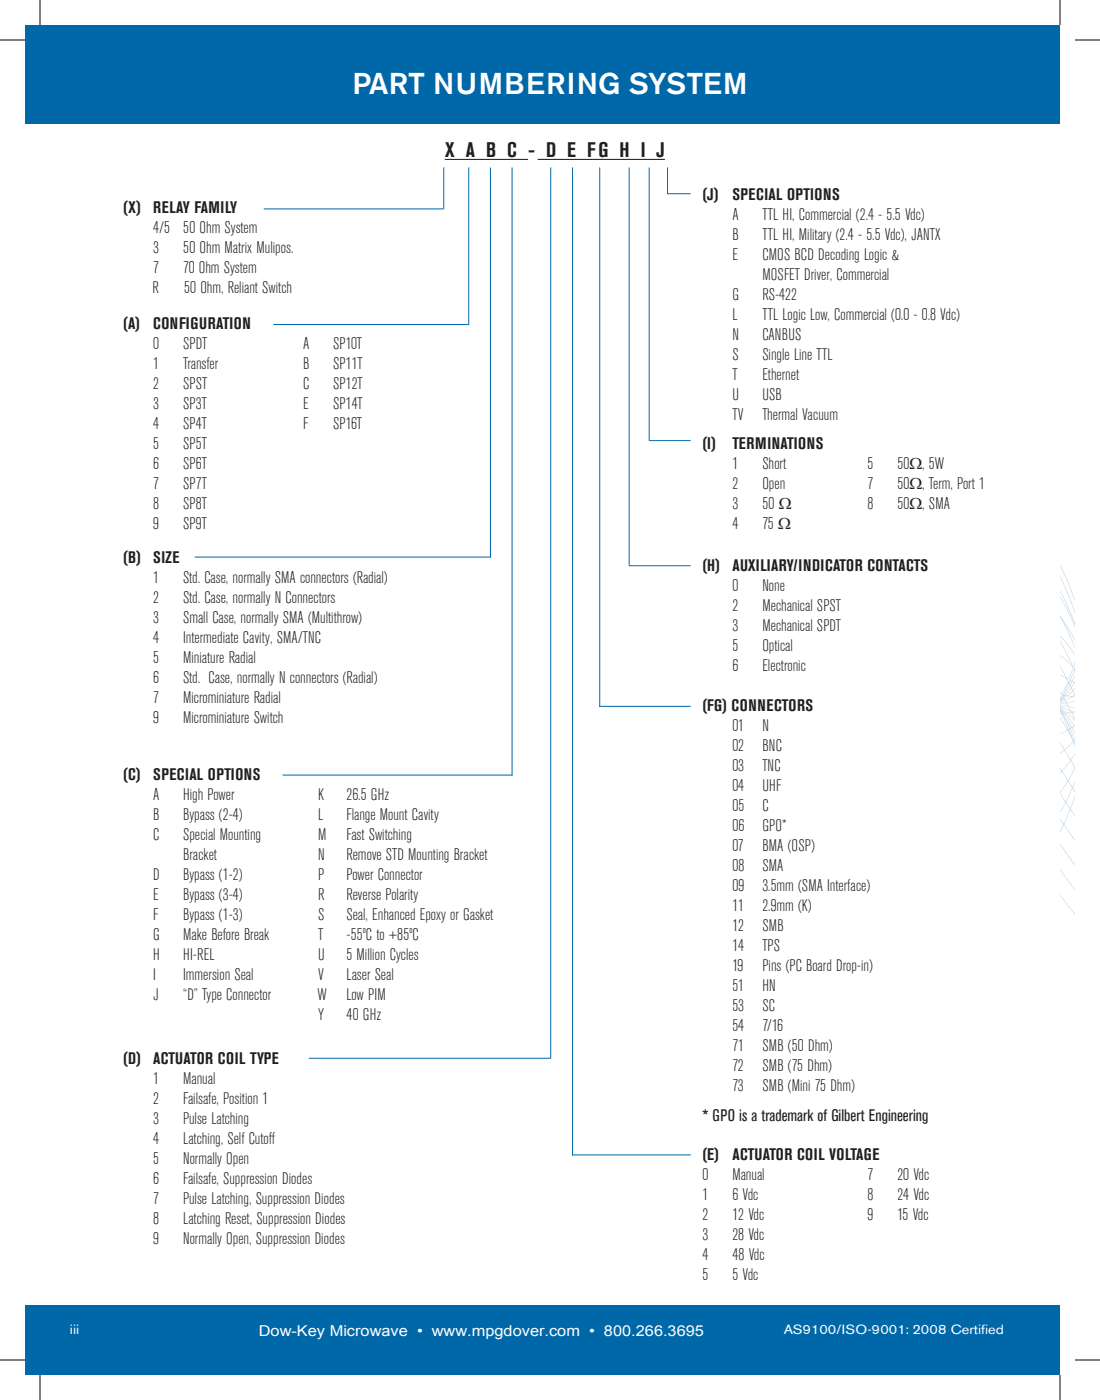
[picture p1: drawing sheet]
<svg xmlns="http://www.w3.org/2000/svg" width="233mm" height="296mm" viewBox="0 0 233 296" stroke-linecap="round" stroke-linejoin="round" font-family="sans-serif">
<defs><g id="words">
<text font-size="6.3" fill="#fff" x="74.6" y="19.9">PART NUMBERING SYSTEM</text>
<text font-size="4.5" fill="#231f20" x="94.1" y="33.3">X A B C - D E FG H I J</text>
<g font-size="3.5" fill="#231f20">
<text x="26.1" y="45.1">(X)</text>
<text x="32.4" y="45.1">RELAY FAMILY</text>
<text x="148.7" y="42.3">(J)</text>
<text x="155" y="42.3">SPECIAL OPTIONS</text>
<text x="155" y="46.5">A</text>
<text x="161.4" y="46.5">TTL HI, Commercial (2.4 - 5.5 Vdc)</text>
<text x="32.4" y="49.4">4/5</text>
<text x="32.4" y="53.6">3</text>
<text x="38.8" y="49.4">50 Ohm System</text>
<text x="38.8" y="53.6">50 Ohm Matrix Mulipos.</text>
<text x="155" y="50.8">B</text>
<text x="161.4" y="50.8">TTL HI, Military (2.4 - 5.5 Vdc), JANTX</text>
<text x="32.4" y="57.8">7</text>
<text x="38.8" y="57.8">70 Ohm System</text>
<text x="155" y="55">E</text>
<text x="161.4" y="55">CMOS BCD Decoding Logic &amp;</text>
<text x="161.4" y="59.2">MOSFET Driver, Commercial</text>
<text x="32.3" y="62.1">R</text>
<text x="39" y="62.1">50 Ohm, Reliant Switch</text>
<text x="155" y="63.5">G</text>
<text x="161.4" y="63.5">RS-422</text>
<text x="26.1" y="69.7">(A)</text>
<text x="32.4" y="69.7">CONFIGURATION</text>
<text x="155" y="67.7">L</text>
<text x="155" y="71.9">N</text>
<text x="161.4" y="67.7">TTL Logic Low, Commercial (0.0 - 0.8 Vdc)</text>
<text x="161.4" y="71.9">CANBUS</text>
<text x="32.4" y="73.9">0</text>
<text x="38.8" y="73.9">SPDT</text>
<text x="64.2" y="73.9">A</text>
<text x="70.5" y="73.9">SP10T</text>
<text x="155" y="76.2">S</text>
<text x="161.4" y="76.2">Single Line TTL</text>
<text x="32.4" y="78.1">1</text>
<text x="32.4" y="82.4">2</text>
<text x="38.8" y="78.1">Transfer</text>
<text x="38.8" y="82.4">SPST</text>
<text x="64.2" y="78.1">B</text>
<text x="64.2" y="82.4">C</text>
<text x="70.5" y="78.1">SP11T</text>
<text x="70.5" y="82.4">SP12T</text>
<text x="155" y="80.4">T</text>
<text x="161.4" y="80.4">Ethernet</text>
<text x="32.4" y="86.6">3</text>
<text x="38.8" y="86.6">SP3T</text>
<text x="64.2" y="86.6">E</text>
<text x="70.5" y="86.6">SP14T</text>
<text x="155" y="84.6">U</text>
<text x="155" y="88.9">TV</text>
<text x="161.4" y="84.6">USB</text>
<text x="161.4" y="88.9">Thermal Vacuum</text>
<text x="32.4" y="90.8">4</text>
<text x="32.4" y="95.1">5</text>
<text x="38.8" y="90.8">SP4T</text>
<text x="38.8" y="95.1">SP5T</text>
<text x="64.2" y="90.8">F</text>
<text x="70.5" y="90.8">SP16T</text>
<text x="148.7" y="95">(I)</text>
<text x="155" y="95">TERMINATIONS</text>
<text x="32.4" y="99.3">6</text>
<text x="38.8" y="99.3">SP6T</text>
<text x="155" y="99.2">1</text>
<text x="161.4" y="99.2">Short</text>
<text x="183.6" y="99.2">5</text>
<text x="189.9" y="99.2">50Ω, 5W</text>
<text x="32.4" y="103.5">7</text>
<text x="32.4" y="107.8">8</text>
<text x="38.8" y="103.5">SP7T</text>
<text x="38.8" y="107.8">SP8T</text>
<text x="155" y="103.5">2</text>
<text x="155" y="107.7">3</text>
<text x="161.4" y="103.5">Open</text>
<text x="161.4" y="107.7">50 Ω</text>
<text x="183.6" y="103.5">7</text>
<text x="183.6" y="107.7">8</text>
<text x="189.9" y="103.5">50Ω, Term, Port 1</text>
<text x="189.9" y="107.7">50Ω, SMA</text>
<text x="32.4" y="112">9</text>
<text x="38.8" y="112">SP9T</text>
<text x="155" y="111.9">4</text>
<text x="161.4" y="111.9">75 Ω</text>
<text x="26.1" y="119.1">(B)</text>
<text x="32.4" y="119.1">SIZE</text>
<text x="32.4" y="123.4">1</text>
<text x="38.8" y="123.4">Std. Case, normally SMA connectors (Radial)</text>
<text x="148.7" y="120.9">(H)</text>
<text x="155" y="120.9">AUXILIARY/INDICATOR CONTACTS</text>
<text x="155" y="125.1">0</text>
<text x="161.4" y="125.1">None</text>
<text x="32.4" y="127.6">2</text>
<text x="32.4" y="131.8">3</text>
<text x="38.8" y="127.6">Std. Case, normally N Connectors</text>
<text x="38.8" y="131.8">Small Case, normally SMA (Multithrow)</text>
<text x="155" y="129.4">2</text>
<text x="161.4" y="129.4">Mechanical SPST</text>
<text x="32.4" y="136.1">4</text>
<text x="38.8" y="136.1">Intermediate Cavity, SMA/TNC</text>
<text x="155" y="133.6">3</text>
<text x="155" y="137.8">5</text>
<text x="161.4" y="133.6">Mechanical SPDT</text>
<text x="161.4" y="137.8">Optical</text>
<text x="32.4" y="140.3">5</text>
<text x="38.8" y="140.3">Miniature Radial</text>
<text x="155" y="142.1">6</text>
<text x="161.4" y="142.1">Electronic</text>
<text x="32.4" y="144.5">6</text>
<text x="32.4" y="148.8">7</text>
<text x="38.8" y="144.5">Std. Case, normally N connectors (Radial)</text>
<text x="38.8" y="148.8">Microminiature Radial</text>
<text x="32.4" y="153">9</text>
<text x="38.8" y="153">Microminiature Switch</text>
<text x="148.7" y="150.4">(FG) CONNECTORS</text>
<text x="155" y="154.7">01</text>
<text x="161.4" y="154.7">N</text>
<text x="155" y="158.9">02</text>
<text x="161.4" y="158.9">BNC</text>
<text x="26.1" y="165.2">(C)</text>
<text x="32.4" y="165.2">SPECIAL OPTIONS</text>
<text x="155" y="163.1">03</text>
<text x="155" y="167.4">04</text>
<text x="161.4" y="163.1">TNC</text>
<text x="161.4" y="167.4">UHF</text>
<text x="32.4" y="169.4">A</text>
<text x="32.4" y="173.6">B</text>
<text x="38.8" y="169.4">High Power</text>
<text x="38.8" y="173.6">Bypass (2-4)</text>
<text x="67.3" y="169.4">K</text>
<text x="67.3" y="173.6">L</text>
<text x="73.3" y="169.4">26.5 GHz</text>
<text x="73.3" y="173.6">Flange Mount Cavity</text>
<text x="155" y="171.6">05</text>
<text x="161.4" y="171.6">C</text>
<text x="32.4" y="177.9">C</text>
<text x="38.8" y="177.9">Special Mounting</text>
<text x="67.3" y="177.9">M</text>
<text x="73.3" y="177.9">Fast Switching</text>
<text x="155" y="175.8">06</text>
<text x="161.4" y="175.8">GPO*</text>
<text x="38.8" y="182.1">Bracket</text>
<text x="67.3" y="182.1">N</text>
<text x="73.3" y="182.1">Remove STD Mounting Bracket</text>
<text x="155" y="180.1">07</text>
<text x="155" y="184.3">08</text>
<text x="161.4" y="180.1">BMA (OSP)</text>
<text x="161.4" y="184.3">SMA</text>
<text x="32.4" y="186.3">D</text>
<text x="32.4" y="190.6">E</text>
<text x="38.8" y="186.3">Bypass (1-2)</text>
<text x="38.8" y="190.6">Bypass (3-4)</text>
<text x="67.3" y="186.3">P</text>
<text x="67.3" y="190.6">R</text>
<text x="73.3" y="186.3">Power Connector</text>
<text x="73.3" y="190.6">Reverse Polarity</text>
<text x="155" y="188.5">09</text>
<text x="161.4" y="188.5">3.5mm (SMA Interface)</text>
<text x="32.4" y="194.8">F</text>
<text x="38.8" y="194.8">Bypass (1-3)</text>
<text x="67.3" y="194.8">S</text>
<text x="73.3" y="194.8">Seal, Enhanced Epoxy or Gasket</text>
<text x="155" y="192.8">11</text>
<text x="155" y="197">12</text>
<text x="161.4" y="192.8">2.9mm (K)</text>
<text x="161.4" y="197">SMB</text>
<text x="32.4" y="199">G</text>
<text x="32.4" y="203.3">H</text>
<text x="38.8" y="199">Make Before Break</text>
<text x="38.8" y="203.3">HI-REL</text>
<text x="67.3" y="199">T</text>
<text x="67.3" y="203.3">U</text>
<text x="73.3" y="199">-55ºC to +85ºC</text>
<text x="73.3" y="203.3">5 Million Cycles</text>
<text x="155" y="201.2">14</text>
<text x="161.4" y="201.2">TPS</text>
<text x="32.4" y="207.5">I</text>
<text x="38.8" y="207.5">Immersion Seal</text>
<text x="67.3" y="207.5">V</text>
<text x="73.3" y="207.5">Laser Seal</text>
<text x="155" y="205.5">19</text>
<text x="155" y="209.7">51</text>
<text x="161.4" y="205.5">Pins (PC Board Drop-in)</text>
<text x="161.4" y="209.7">HN</text>
<text x="32.4" y="211.7">J</text>
<text x="38.8" y="211.7">“D” Type Connector</text>
<text x="67.2" y="211.7">W</text>
<text x="67.3" y="216">Y</text>
<text x="73.3" y="216">40 GHz</text>
<text x="73.3" y="211.7">Low PIM</text>
<text x="155" y="213.9">53</text>
<text x="161.4" y="213.9">SC</text>
<text x="155" y="218.2">54</text>
<text x="161.4" y="218.2">7/16</text>
<text x="26.1" y="225.2">(D)</text>
<text x="32.4" y="225.2">ACTUATOR COIL TYPE</text>
<text x="155" y="222.4">71</text>
<text x="155" y="226.6">72</text>
<text x="161.4" y="222.4">SMB (50 Dhm)</text>
<text x="161.4" y="226.6">SMB (75 Dhm)</text>
<text x="32.4" y="229.5">1</text>
<text x="32.4" y="233.7">2</text>
<text x="38.8" y="229.5">Manual</text>
<text x="38.8" y="233.7">Failsafe, Position 1</text>
<text x="155" y="230.9">73</text>
<text x="161.4" y="230.9">SMB (Mini 75 Dhm)</text>
<text x="32.4" y="237.9">3</text>
<text x="38.8" y="237.9">Pulse Latching</text>
<text x="148.7" y="237.2">* GPO is a trademark of Gilbert Engineering</text>
<text x="32.4" y="242.2">4</text>
<text x="38.8" y="242.2">Latching, Self Cutoff</text>
<text x="148.7" y="245.5">(E)</text>
<text x="155" y="245.5">ACTUATOR COIL VOLTAGE</text>
<text x="32.4" y="246.4">5</text>
<text x="32.4" y="250.6">6</text>
<text x="38.8" y="246.4">Normally Open</text>
<text x="38.8" y="250.6">Failsafe, Suppression Diodes</text>
<text x="148.7" y="249.8">0</text>
<text x="155" y="249.8">Manual</text>
<text x="183.6" y="249.8">7</text>
<text x="189.9" y="249.8">20 Vdc</text>
<text x="32.4" y="254.9">7</text>
<text x="38.8" y="254.9">Pulse Latching, Suppression Diodes</text>
<text x="148.7" y="254">1</text>
<text x="155" y="254">6 Vdc</text>
<text x="183.6" y="254">8</text>
<text x="189.9" y="254">24 Vdc</text>
<text x="32.4" y="259.1">8</text>
<text x="32.4" y="263.3">9</text>
<text x="38.8" y="259.1">Latching Reset, Suppression Diodes</text>
<text x="38.8" y="263.3">Normally Open, Suppression Diodes</text>
<text x="148.7" y="258.2">2</text>
<text x="148.7" y="262.5">3</text>
<text x="155" y="258.2">12 Vdc</text>
<text x="155" y="262.5">28 Vdc</text>
<text x="183.6" y="258.2">9</text>
<text x="189.9" y="258.2">15 Vdc</text>
<text x="148.7" y="266.7">4</text>
<text x="155" y="266.7">48 Vdc</text>
<text x="148.7" y="270.9">5</text>
<text x="155" y="270.9">5 Vdc</text>
</g>
<text font-size="3.2" fill="#fff" x="54.8" y="282.8">Dow-Key Microwave • www.mpgdover.com • 800.266.3695</text>
<g font-size="2.8" fill="#fff">
<text x="14.8" y="282.4">iii</text>
<text x="165.9" y="282.4">AS9100/ISO-9001: 2008 Certified</text>
</g>
</g></defs>
<g fill="#0068a9">
<path d="M5.3 5.3h219.1v20.8h-219.1z"/>
<path d="M5.3 276.4h219.1v14.6h-219.1z"/>
</g>
<path d="M94.1 33.7h17.7M113.8 33.7h27" fill="none" stroke="#231f20" stroke-width=".22"/>
<g fill="none" stroke="#0068a9" stroke-width=".21">
<path d="M93.9 35.4v8.9M99.2 35.4v33.4M103.8 35.4v82.6M108.4 35.4v128.7M116.6 35.5v188.4M121.2 35.4v209.2M126.9 35.4v114.2M133.2 35.4v84.3M137.4 35.4v57.9M141.3 35.4v5.7M55.8 44.2h38M141.3 41h4.9"/>
<path d="M57.9 68.7h41.3M137.4 93.3h8.8M41.2 117.9h62.5M133.1 119.8h13.1M126.8 149.5h19.4M59.8 164.1h48.7M65.4 224h51.2M121.1 244.5h25.1"/>
</g>
<path d="M5.2 8.5h.1M8.5 5.2v.1M224.4 5.2v.1M5.2 287.9h.1M8.5 291v.1M224.4 291v.1" fill="none" stroke="#fff" stroke-width=".44"/>
<path d="M5.2 8.5h.1M8.5 5.2v.1M224.4 5.2v.1M5.2 287.9h.1M8.5 291v.1M224.4 291v.1" fill="none" stroke="#000" stroke-width=".21"/>
<path d="M227.6 133.3v70.9v-9.8l-.4-1.4-2.3-2.9-.6-1.5v-15.2v15.3l.5 1.4 2.2 2.9 .6 1.4v9.9zM227.6 132.5v67.4v-10.4l-.2-1.5-3-3.9-.1-1.1v-12.8v13.3l.4 1.2 2.7 3.6 .2 1.1v10.6zM227.6 131.4v64.2v-11.7l-.3-1.2-2.5-3.5-.5-1.1v-11.4v11.8l.7 1.2 2.5 3.5 .1 1.1v11.4zM227.6 130.1v61.2v-13.4l-3.3-4.9v-10.2v9.9l.3 1.2 2.6 3.6 .4 1.3v12.6zM227.6 127.7v59.4v-13.4l-.2-1.3-3.1-4.8v-9v8.7l.3 1.2 2.4 3.6 .6 1.2v13.9zM227.6 125.1v57.8v-14.8l-.4-1.2-2.3-3.6-.6-1.3v-7.9v7.7l.2 1.1 3.1 4.9v15.2zM227.6 121.7v57v-16.2l-2.9-5-.4-1.2v-6.7v7.7l3 4.8 .3 1.3v15.4zM227.6 118.7v55.8v-16.5l-.3-1.3-2.9-4.9-.1-1.2v-5.8v6.8l3.3 6v17v-55.8v56.9zM227.6 116v54.3v-18.1l-3.3-6.3v-5.9v7.7v-7.5v3.7a5.6 5.6 0 0 0 .9 4.2 22.4 22.4 0 0 1 2.4 5v17.3v-54.3v57.8zM227.6 112.5v53.7v-18.6l-.4-1.3-2.9-5.5v-5.7v9.3v-9.1v5.8l3.2 6.1 .1 1.3v17.8v-53.7v59.4zM227.6 108.8v53.2v-19l-.2-1.4-2.4-4.8a3.7 3.7 0 0 1-.7-3v-3.6v11v-10.9v3.1a5.4 5.4 0 0 0 .9 4.1l2.4 5v19.7v-53.2v61.2zM227.6 104.1v53.8l-.1-21.1-1.8-4-1.3-2.5-.1-.7v-4.4v12.8v-12.7v5.1l3.2 6.9 .1 20.7v-53.8v64.2zM227.6 99.1v54.7v-21.7l-2.5-5.9a3.4 3.4 0 0 1-.8-2.9v-3.2v14.6v-14.5v4.3l.2 1 1.6 3.3 1.5 3.8v21.3v-54.7v67.4zM227.6 93.8v55.9v-22.3a41.8 41.8 0 0 0-3.1-7.7l-.2-.7v-4v16.5v-16.4v4.4l2.5 5.7a9 9 0 0 1 .8 5.4v19.2v-55.8v70.9zM227.6 96.4v55.8v-21a12.2 12.2 0 0 0-1.5-5.6l-.8-1.8a5.8 5.8 0 0 1-1-4.4v-1.9v16.5v-16.3v4.3l2.5 5.7a9 9 0 0 1 .8 5.4v19.2v-55.8v70.9zM227.6 104.5v47.2v-18.8a30.6 30.6 0 0 0-3.1-6.6l-.2-.6v-3.3v13.9v-13.8v3.7l2.6 5.2a9.1 9.1 0 0 1 .7 4.9v15.6v-47.3v60zM227.6 112.6v38.6v-14.2a6.8 6.8 0 0 0-1.6-4.3l-1.3-2-.4-.8v-2.7v11.5v-11.4v3l2.2 3.6 1.1 2.1v15.4v-38.7v49.1zM227.6 120.7v30.1v-11.9l-.4-.9-.6-.9-2.2-2.6-.1-2.4v8.9v-8.8v.8a2.81 2.81 0 0 0 1.3 3l1.5 2.1 .5 1.1v11.7v-30.1v38.2zM227.6 128.8v21.5v-8.5l-.6-.8-1.7-1.6a1.9 1.9 0 0 1-1-2.2v-.3v6.4v-6.3v1.8l1.8 1.4 1.5 1.7v8.5v-21.5v27.3zM227.6 136.9v12.9v-5.1l-.6-.5-2.6-1.4-.1-.3v-.7v3.9v-3.8v1l1.8 .9 1.5 1v5.1v-12.9v16.4zM224.3 146.6v1.4v-1.3v.3l3.3 .8v1.6v-4.3v5.5v-5.6v4.3v-1.6l-3.3-.8zM224.3 150.2v1.4v-.3l3.3-.8v-1.6v4.3v-5.6v5.5v-4.3v1.6l-3.3 .7v.4zM227.6 144.8v16.4v-12.9v5.1l-1.5 1-1.8 .9v.3v.7v-3.8v3.9l.1-1 2.6-1.4 .6-.5v-5.1v12.9zM227.6 142v27.3v-21.5v8.5l-1.5 1.7-1.8 1.4v1.8v-6.3v6.4v-.3a1.9 1.9 0 0 1 1-2.2l1.7-1.6 .6-.8v-8.5v21.5zM227.6 139.2v38.2v-30.1v11.9l-1.2 1.9-2.1 2.5v2.4v-8.8v8.9v-2.1l2.9-3.8 .4-1.1v-11.7v30.1zM227.6 136.4v49.1v-38.7v15.4l-2.4 4.3a4.2 4.2 0 0 0-.9 3.7v.6v-11.3v11.5l.1-3.1 2.3-3.5 .9-2.1v-15.3v38.6zM227.6 133.6v60v-47.3v18.9l-1.7 3.7-1.6 2.9v.6v3.3v-13.8v13.9l.1-3.7 1.6-3 1.6-3.4v-19.2v47.2zM227.6 130.8v70.9v-55.9v19.8a7.8 7.8 0 0 1-.9 5l-2.4 5.3v4.6v-16.3v16.5l.1-4.5 1.5-3.2a20.8 20.8 0 0 0 1.7-5.1v-21.9v55.8zM227.6 124.6v55.9v-21a12.2 12.2 0 0 0-1.5-5.6l-.8-1.8a5.8 5.8 0 0 1-1-4.4v-1.9v16.5v-16.4v4.3l2.5 5.8a9 9 0 0 1 .8 5.4v19.2v-55.9v71zM227.6 128.4v47.2v-17.5a9.1 9.1 0 0 0-1.5-5l-.8-1.5a4.3 4.3 0 0 1-1-3.7v-1.6v13.9v-13.8v3.7l2.6 5.2a9.1 9.1 0 0 1 .7 4.9v15.6v-47.3v60zM227.6 132.1v38.7v-14.2a6.8 6.8 0 0 0-1.6-4.4l-1.3-1.9-.4-.9v-2.6v11.4v-11.3v2.9l2.2 3.6 1.1 2.1v15.4v-38.6v49.1zM227.6 135.9v30.1v-11.9l-.4-.9-.6-.9-2.2-2.6-.1-2.4v8.9v-8.8v.8a2.81 2.81 0 0 0 1.3 3l1.5 2.1 .5 1.1v11.7v-30.1v38.2zM227.6 139.6v21.5v-8.4a12.1 12.1 0 0 0-3.2-3.1l-.1-1.8v6.4v-6.3v1.7l1.8 1.5 1.5 1.7v8.5v-21.5v27.2zM227.6 143.4v12.9v-5.1l-.6-.5-2.6-1.4-.1-.3v-.7v3.9v-3.8v1.1l1.8 .8 1.5 1v5.1v-12.9v16.4zM224.3 148.8v1.4v-1.3v.3l3.3 .8v1.6v-4.3v5.4v-5.5v4.3v-1.7l-3.3-.7zM224.3 148v1.4v-.3l3.3-.7v-1.7v4.3v-5.5v5.4v-4.3v1.6l-3.3 .8v.3zM227.6 138.3v16.4v-12.9v5.1l-1.5 1-1.8 .8v.4v.7v-3.8v3.9l.1-1.1 2.6-1.3 .6-.5v-5.1v12.9zM227.6 131.1v27.3v-21.5v8.5l-1.5 1.7-1.8 1.4v1.8v-6.3v6.4v-.3a1.9 1.9 0 0 1 1-2.1l1.7-1.6 .6-.9v-8.4v21.5zM227.6 124v38.2v-30.1v11.9l-1.2 1.9-2.1 2.5v2.4v-8.8v8.9v-2.1l2.9-3.8 .4-1.2v-11.6v30.1zM227.6 116.8v49.1v-38.6v15.4l-1.8 3.2-1.3 2-.2 .8v2.6v-11.3v11.4l.1-3.1 2.3-3.5 .9-2.1v-15.3v38.7zM227.6 109.7v60v-47.3v18.9l-1.7 3.7-1.6 2.9v.6v3.3v-13.9v14l.1-3.7 1.6-3 1.6-3.4v-19.2v47.2zM227.6 102.5v71.1v-55.9v19.2a11.8 11.8 0 0 1-1.2 6.6l-2 4.5-.1 4.4v-16.5v16.4v-4.6l1.6-3.4 1.7-4.3v-22.4v55.9z" fill="#d0deef"/>
<path d="M0 8.5h5.3M8.5 0v5.3M224.4 0v5.3M227.5 8.5h5.3M0 287.9h5.3M8.5 291v5.3M224.4 291v5.3M227.5 287.9h5.3" fill="none" stroke="#fff" stroke-width=".44"/>
<path d="M0 8.5h5.3M8.5 0v5.3M224.4 0v5.3M227.5 8.5h5.3M0 287.9h5.3M8.5 291v5.3M224.4 291v5.3M227.5 287.9h5.3" fill="none" stroke="#000" stroke-width=".21"/>
<use href="#words"/>
</svg>
